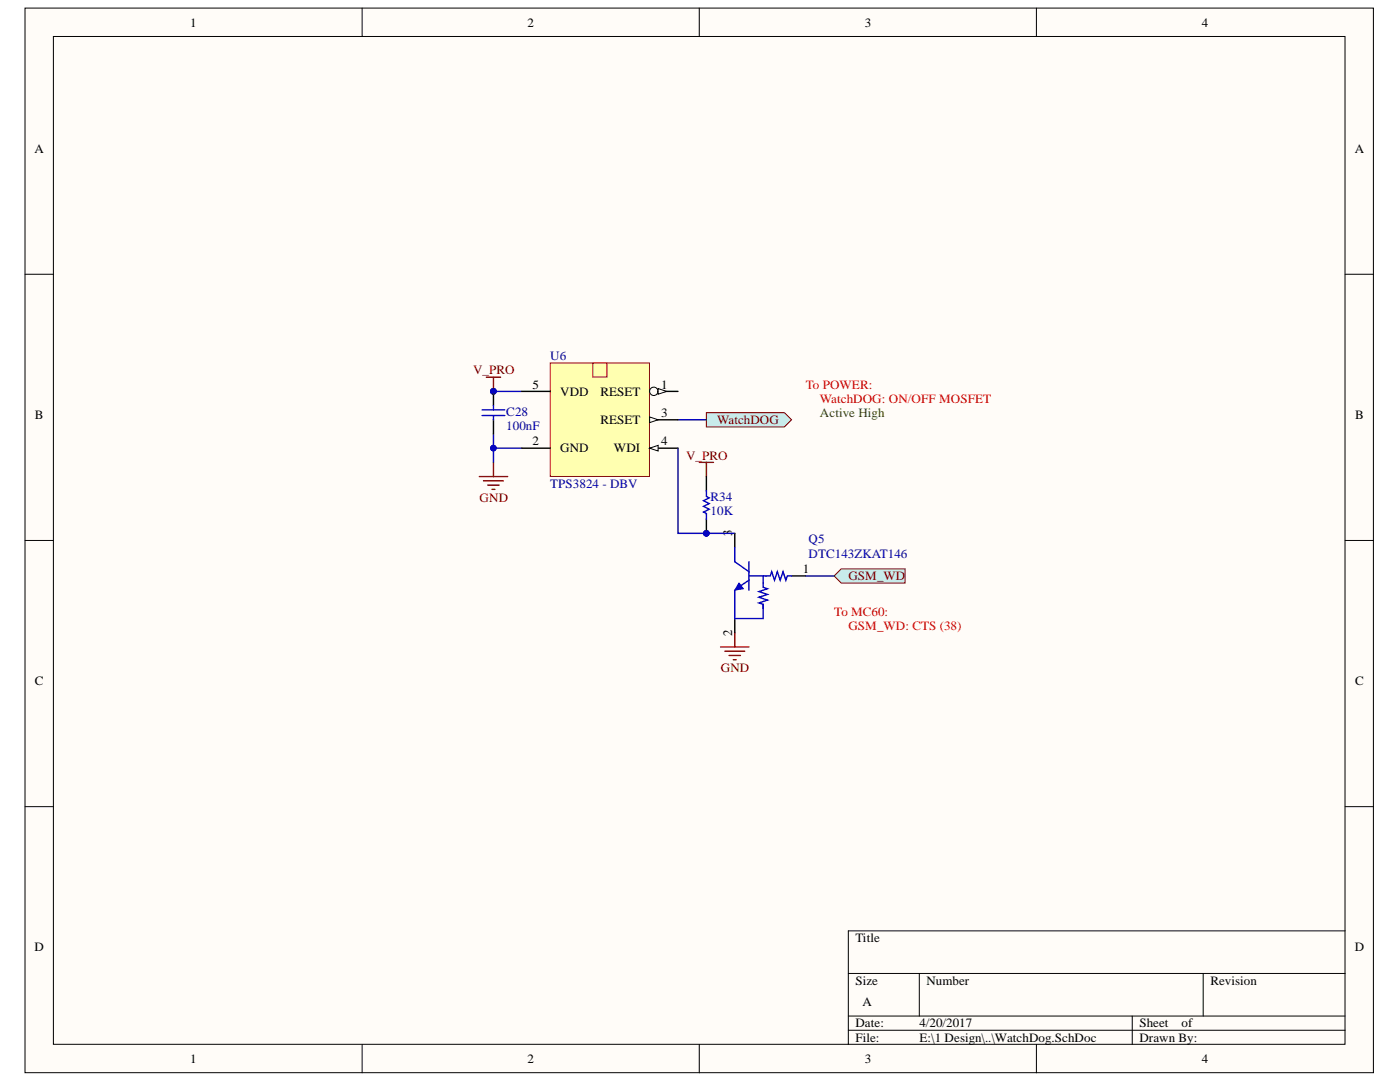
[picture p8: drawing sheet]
<svg xmlns="http://www.w3.org/2000/svg" width="279mm" height="216mm" viewBox="0 0 279 216" stroke-linecap="round" stroke-linejoin="round" font-family="sans-serif">
<defs><g id="words">
<g font-size="2.6">
<text x="146.1" y="107" transform="rotate(-90 146.1 107)">3</text>
<text x="146.1" y="127" transform="rotate(-90 146.1 127)">2</text>
</g>
<g font-size="2.5">
<text x="38" y="5.3">1</text>
<text x="105.3" y="5.3">2</text>
<text x="172.6" y="5.3">3</text>
<text x="239.8" y="5.3">4</text>
<text x="6.9" y="30.4">A</text>
<text x="270.4" y="30.4">A</text>
<text x="106.2" y="77.6">5</text>
<text x="131.9" y="77.6">1</text>
<text x="7" y="83.6">B</text>
<text x="111.8" y="78.9">VDD</text>
<text x="119.8" y="78.9">RESET</text>
<text x="131.9" y="83.2">3</text>
<text x="270.4" y="83.6">B</text>
<text x="106.2" y="88.9">2</text>
<text x="119.8" y="84.6">RESET</text>
<text x="131.9" y="88.9">4</text>
<text x="111.8" y="90.3">GND</text>
<text x="122.5" y="90.3">WDI</text>
<text x="160.2" y="114.4">1</text>
<text x="7" y="136.7">C</text>
<text x="270.4" y="136.7">C</text>
<text x="6.9" y="189.8">D</text>
<text x="170.7" y="188">Title</text>
<text x="270.4" y="189.8">D</text>
<text x="170.7" y="196.5">Size</text>
<text x="184.9" y="196.5">Number</text>
<text x="241.6" y="196.5">Revision</text>
<text x="172.1" y="200.8">A</text>
<text x="170.7" y="205">Date:</text>
<text x="170.7" y="207.9">File:</text>
<text x="183.5" y="205">4/20/2017</text>
<text x="183.5" y="207.9">E:\1 Design\..\WatchDog.SchDoc</text>
<text x="227.4" y="205">Sheet</text>
<text x="227.4" y="207.9">Drawn By:</text>
<text x="235.8" y="205">of</text>
<text x="38" y="212.1">1</text>
<text x="105.3" y="212.1">2</text>
<text x="172.6" y="212.1">3</text>
<text x="239.8" y="212.1">4</text>
</g>
<g font-size="2.5" fill="#000080">
<text x="109.8" y="71.9">U6</text>
<text x="101" y="82.9">C28</text>
<text x="101" y="85.8">100nF</text>
<text x="109.8" y="97.4">TPS3824 - DBV</text>
<text x="141.8" y="99.9">R34</text>
<text x="141.8" y="102.8">10K</text>
<text x="161.4" y="108.4">Q5</text>
<text x="161.4" y="111.3">DTC143ZKAT146</text>
</g>
<g font-size="2.5" fill="#800000">
<text x="94.4" y="74.7">V_PRO</text>
<text x="143.1" y="84.6">WatchDOG</text>
<text x="136.9" y="91.7">V_PRO</text>
<text x="95.7" y="100.2">GND</text>
<text x="169.3" y="115.8">GSM_WD</text>
<text x="143.9" y="134.2">GND</text>
</g>
<g font-size="2.5" fill="#f00">
<text x="160.8" y="77.6">To POWER:</text>
<text x="163.6" y="80.4">WatchDOG: ON/OFF MOSFET</text>
<text x="166.5" y="122.8">To MC60:</text>
<text x="169.3" y="125.7">GSM_WD: CTS (38)</text>
</g>
<text font-size="2.5" fill="#008000" x="163.6" y="83.2">Active High</text>
</g></defs>
<g fill="#fffcf8" stroke="#000" stroke-width=".2">
<path d="M5 1.6h269.1v212.4h-269.1z"/>
<path d="M10.7 7.3h257.7v201.1h-257.7z"/>
</g>
<g fill="none" stroke="#000" stroke-width=".2">
<path d="M72.3 1.6v5.7M139.6 1.6v5.7M206.8 1.6v5.7M5 54.7h5.7M268.5 54.7h5.6M5 107.8h5.7M268.5 107.8h5.6M5 161h5.7M268.5 161h5.6M169.3 194.2h99.2M183.5 194.2v8.5M240.1 194.2v8.5"/>
<path d="M268.5 185.7h-99.2v22.7M72.3 208.4v5.7M139.6 208.4v5.7M169.3 202.7h99.2M169.3 205.6h99.2M206.8 208.4v5.7M226 202.7v5.7"/>
</g>
<path d="M143.8 129.1h5.7M144.7 129.9h3.9M145.5 130.8h2.3M146.4 131.6h.5M146.6 126.3v2.8" fill="none" stroke="#800000" stroke-width=".28"/>
<g fill="#c8ebeb" stroke="#800000" stroke-width=".2">
<path d="M166.5 114.9l1.4-1.4h12.7v2.8h-12.7z" fill-rule="evenodd"/>
<path d="M141 82.3h15.6l1.4 1.5-1.4 1.4h-15.6z" fill-rule="evenodd"/>
</g>
<path d="M97.1 75.3h2.8M98.5 75.3v2.8M95.6 95.1h5.7M96.5 95.9h4M97.3 96.8h2.3M98.2 97.6h.6M98.5 92.3v2.8M139.6 92.3h2.8M141 92.3v2.8" fill="none" stroke="#800000" stroke-width=".28"/>
<g fill="#000080" stroke="#000080" stroke-width=".2">
<circle cx="98.5" cy="78.1" r=".55"/>
<circle cx="98.5" cy="89.4" r=".55"/>
<circle cx="141" cy="106.4" r=".55"/>
</g>
<path d="M98.5 78.1h5.6M98.5 86.6v2.8M104.1 89.4h-5.6v2.9M135.3 83.8h5.7" fill="none" stroke="#000080" stroke-width=".28"/>
<path d="M98.5 78.1v2.8M98.5 83.8v2.8M141 95.1v2.8M141 103.6v2.8M146.6 106.4v2.9M158 114.9h2.8M146.6 123.4v2.9" fill="none" stroke="#000" stroke-width=".28"/>
<path d="M96.2 81.8h4.5M96.2 82.9h4.5M98.5 80.9v.9M98.5 82.9v.9M141 97.9v1.2l.5 .2-1.1 .6 1.1 .6-1.1 .5 1.1 .6-1.1 .6 .6 .3v1.1M146.6 112.1l2.9 2M149.5 112.1v5.7M149.5 114.9h2.8M149.5 115.8l-1.7 1.1M152.3 116.3v.9l.9 .3-1.7 .5 1.7 .6-1.7 .6 1.7 .5-1.7 .6 .8 .3v.8M152.9 114.9h.8l.3-.8 .6 1.7 .5-1.7 .6 1.7 .6-1.7 .5 1.7 .3-.9h.9" fill="none" stroke="#00f" stroke-width=".28"/>
<path d="M147.5 116.3l.8 1.2-1.7 .3z" fill="#00f"/>
<path d="M147.5 116.3l.8 1.2-1.7 .3z" fill="none" stroke="#00f" stroke-width=".2"/>
<path d="M146.6 117.8v5.6h5.7v-2.8M146.6 109.3v2.8M152.9 114.9h-.6v1.4" fill="none" stroke="#00f" stroke-width=".28"/>
<path d="M160.8 114.9h5.7" fill="none" stroke="#000080" stroke-width=".28"/>
<path d="M109.8 72.4h19.8v22.7h-19.8z" fill="#ffffb0" stroke="#800000" stroke-width=".2"/>
<path d="M129.6 78.1h5.7" fill="none" stroke="#000" stroke-width=".28"/>
<circle cx="130.5" cy="78.1" r=".84" fill="#fffcf8" stroke="#000" stroke-width=".2"/>
<path d="M131.3 77.5l1.7 .6-1.7 .6z" fill="#fffcf8"/>
<path d="M131.3 77.5l1.7 .6-1.7 .6z" fill="none" stroke="#000" stroke-width=".2"/>
<path d="M104.1 89.4h5.7M129.6 83.8h5.7" fill="none" stroke="#000" stroke-width=".28"/>
<path d="M129.6 83.2l1.7 .6-1.7 .5z" fill="#fffcf8"/>
<path d="M129.6 83.2l1.7 .6-1.7 .5z" fill="none" stroke="#000" stroke-width=".2"/>
<path d="M129.6 89.4h5.7" fill="none" stroke="#000" stroke-width=".28"/>
<path d="M129.6 89.4l1.7-.5v1.1z" fill="#fffcf8"/>
<path d="M129.6 89.4l1.7-.5v1.1z" fill="none" stroke="#000" stroke-width=".2"/>
<path d="M104.1 78.1h5.7" fill="none" stroke="#000" stroke-width=".28"/>
<path d="M118.3 72.4h2.8v2.8h-2.8z" fill="#ffffb0" stroke="#800000" stroke-width=".2"/>
<path d="M135.3 89.4v17h11.3" fill="none" stroke="#000080" stroke-width=".28"/>
<circle cx="141" cy="106.4" r=".55" fill="#000080" stroke="#000080" stroke-width=".2"/>
<use href="#words"/>
</svg>
